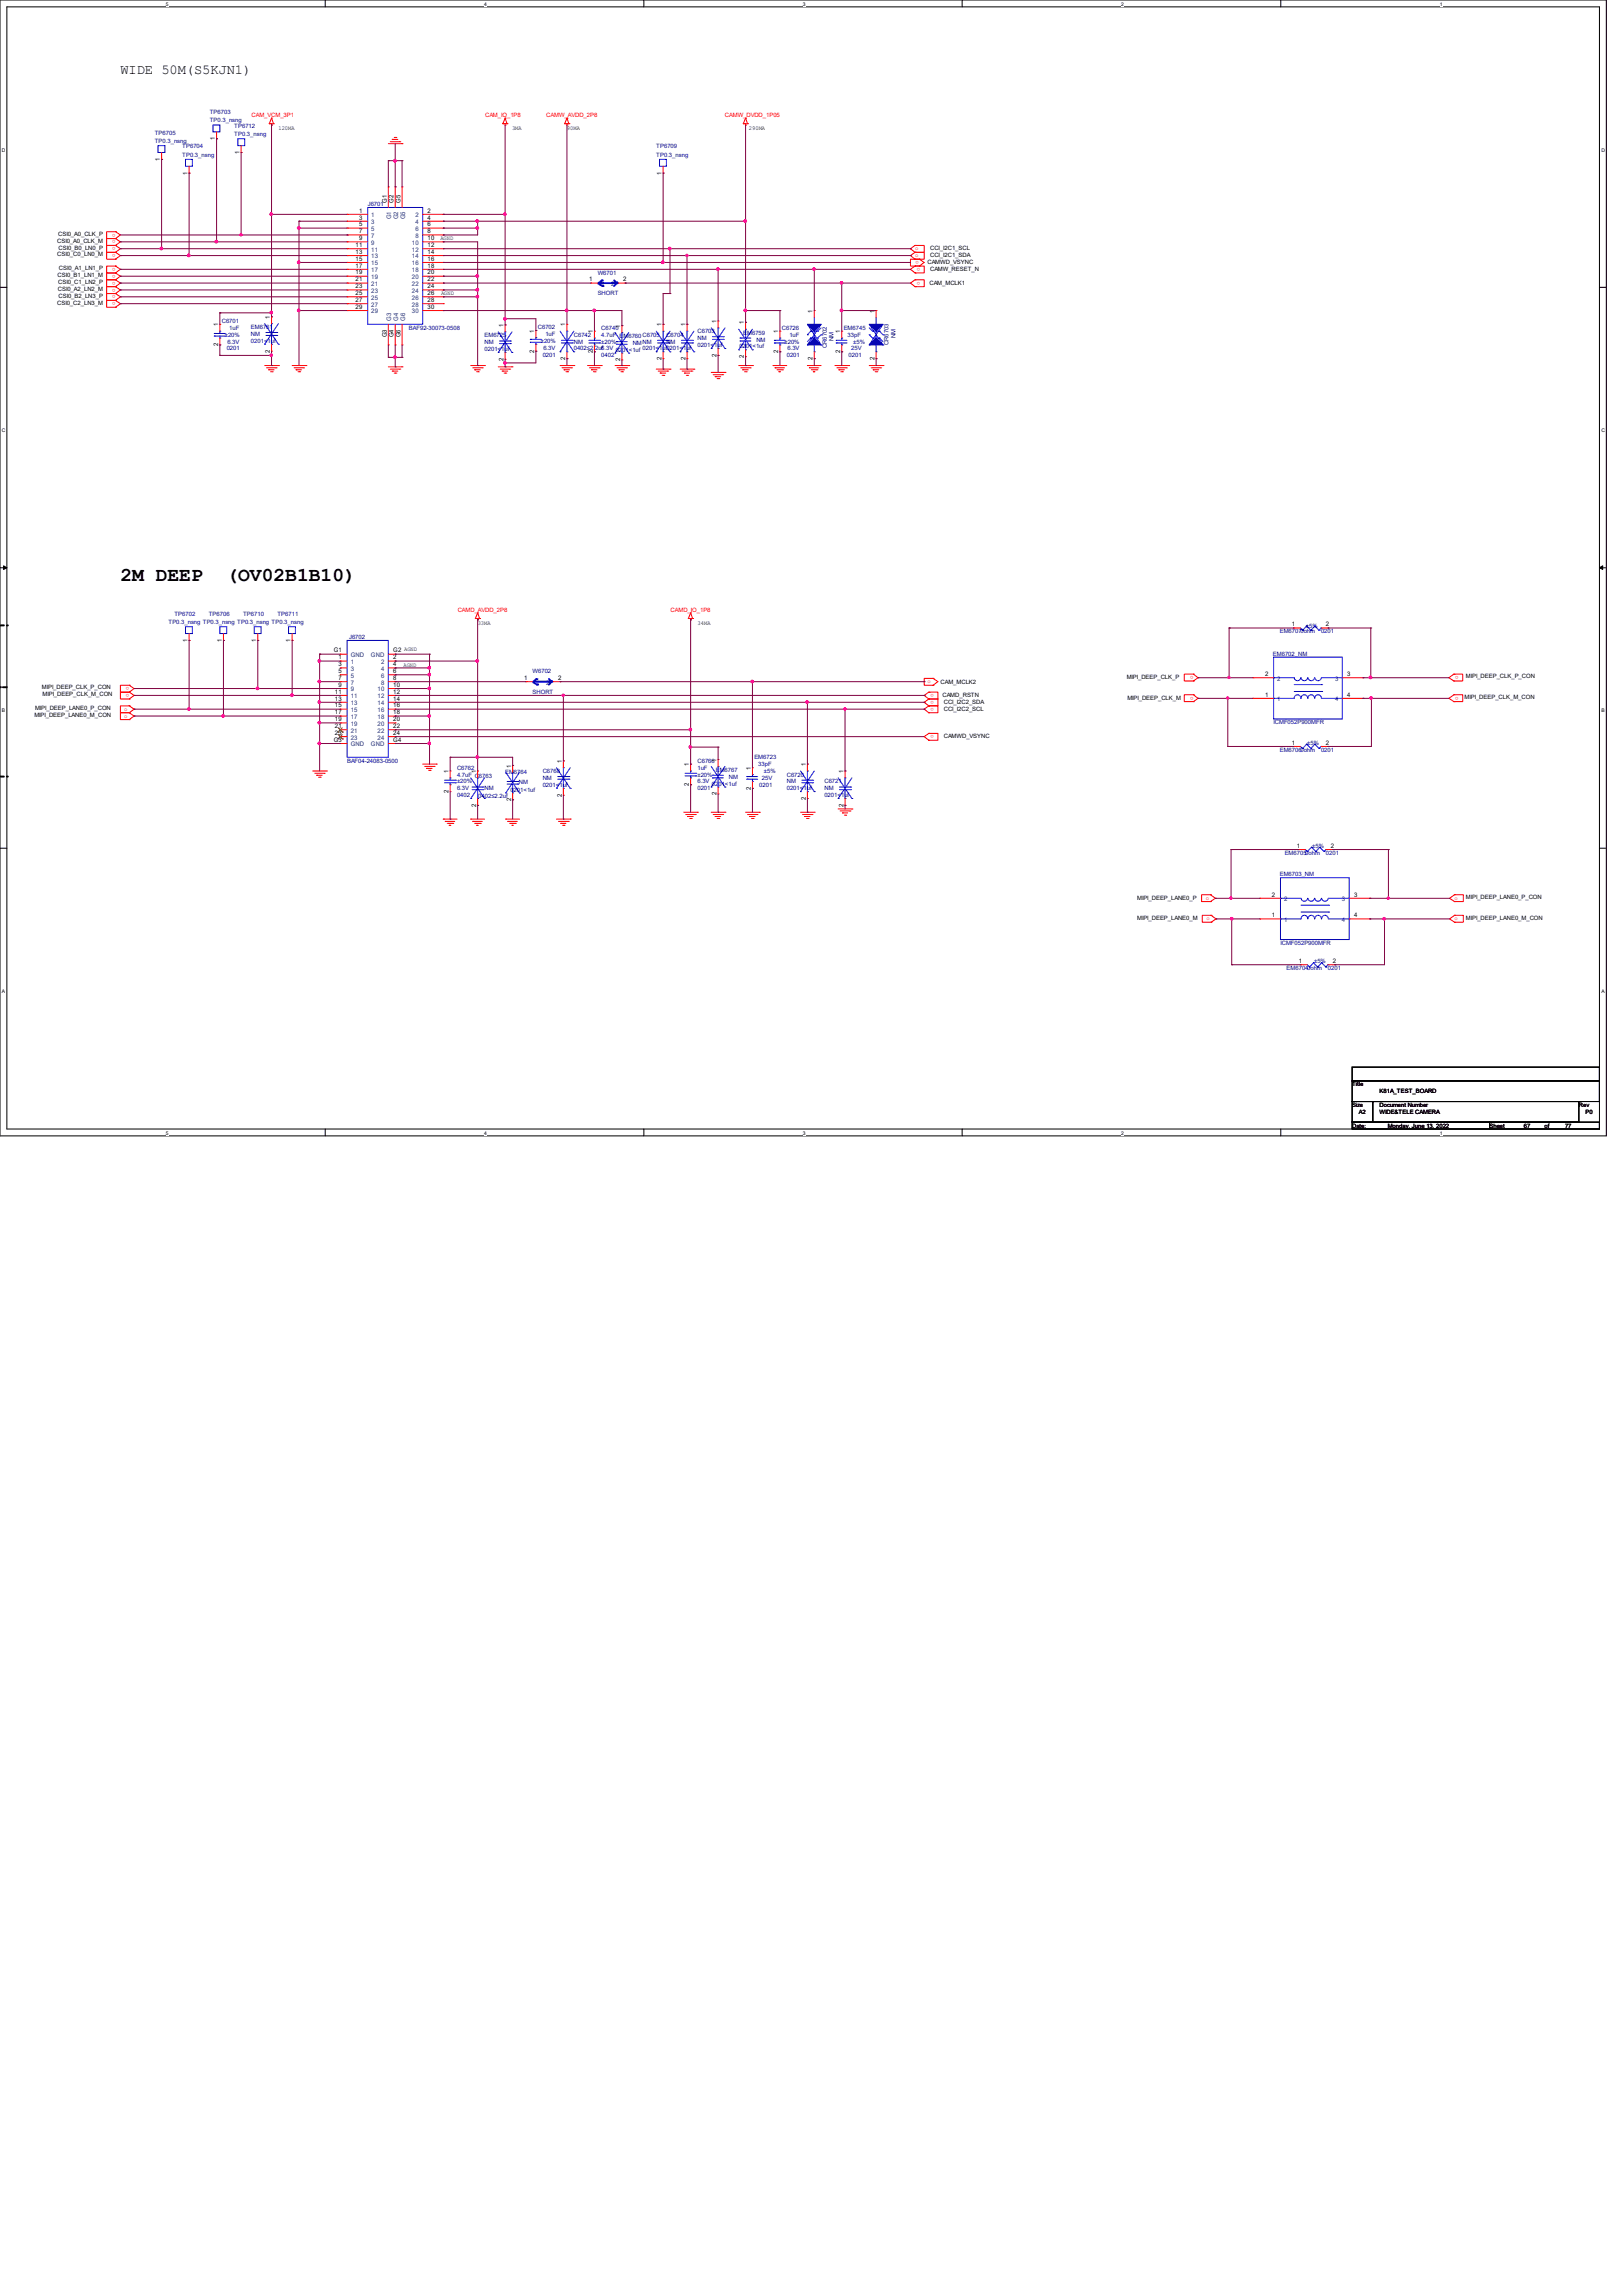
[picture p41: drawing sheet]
<svg xmlns="http://www.w3.org/2000/svg" width="210mm" height="297mm" viewBox="0 0 210 297" stroke-linecap="round" stroke-linejoin="round" font-family="sans-serif">
<defs><g id="words">
<g font-size="2.5">
<text x="15.6" y="75.1">2M DEEP</text>
<text x="29.3" y="75.1">(OV02B1B10)</text>
</g>
<text font-size="1.8" x="15.6" y="9.6">WIDE 50M(S5KJN1)</text>
<g font-size=".8" fill="#000080">
<text x="20" y="17.4">TP6705</text>
<text x="27.1" y="14.8">TP6703</text>
<text x="27.1" y="15.8">TP0.3_nsng</text>
<text x="30.3" y="16.5">TP6712</text>
<text x="30.3" y="17.6">TP0.3_nsng</text>
<text x="20" y="18.5">TP0.3_nsng</text>
<text x="23.6" y="19.2">TP6704</text>
<text x="23.6" y="20.3">TP0.3_nsng</text>
<text x="84.9" y="19.2">TP6709</text>
<text x="84.9" y="20.3">TP0.3_nsng</text>
<text x="47.6" y="26.7">J6701</text>
<text x="77.3" y="35.5">W6701</text>
<text x="28.7" y="41.8">C6701</text>
<text x="77.3" y="38.2">SHORT</text>
<text x="29.1" y="43.6">±20%</text>
<text x="29.3" y="45.3">0201</text>
<text x="29.4" y="44.4">6.3V</text>
<text x="29.7" y="42.7">1uF</text>
<text x="32.5" y="42.6">EM6761</text>
<text x="32.5" y="43.5">NM</text>
<text x="32.5" y="44.4">0201&lt;1uf</text>
<text x="52.9" y="42.7">BAF92-30073-0508</text>
<text x="62.7" y="43.6">EM6725</text>
<text x="62.7" y="44.5">NM</text>
<text x="62.7" y="45.4">0201&lt;1uf</text>
<text x="69.6" y="42.6">C6702</text>
<text x="70" y="44.4">±20%</text>
<text x="70.2" y="46.1">0201</text>
<text x="70.3" y="45.2">6.3V</text>
<text x="70.6" y="43.5">1uF</text>
<text x="74.3" y="43.6">C6742</text>
<text x="74.3" y="44.4">NM</text>
<text x="74.3" y="45.3">0402≤2.2uf6.3V 0201&lt;1uf 0201&lt;1uf0201&lt;1uf</text>
<text x="77.8" y="42.7">C6740</text>
<text x="77.8" y="43.6">4.7uF EM6760C6705</text>
<text x="77.8" y="46.2">0402</text>
<text x="77.8" y="44.4">±20%</text>
<text x="81.9" y="44.6">NMNM</text>
<text x="86.2" y="43.6">C6704</text>
<text x="86.2" y="44.4">NM</text>
<text x="90.3" y="43.1">C6703</text>
<text x="90.3" y="44">NM</text>
<text x="90.3" y="44.9">0201&lt;1uf</text>
<text x="95.7" y="45.1">0201&lt;1uf</text>
<text x="96.2" y="43.3">EM6759</text>
<text x="97.9" y="44.2">NM</text>
<text x="101.2" y="42.7">C6726</text>
<text x="101.5" y="44.4">±20%</text>
<text x="101.8" y="46.2">0201</text>
<text x="101.9" y="45.3">6.3V</text>
<text x="102.1" y="43.6">1uF</text>
<text x="107" y="45" transform="rotate(-90 107 45)">CR6702</text>
<text x="107.9" y="44.1" transform="rotate(-90 107.9 44.1)">NM</text>
<text x="109.2" y="42.7">EM6745</text>
<text x="109.7" y="43.6">33pF</text>
<text x="109.8" y="46.2">0201</text>
<text x="110.1" y="45.3">25V</text>
<text x="110.4" y="44.4">±5%</text>
<text x="115" y="44.6" transform="rotate(-90 115 44.6)">CR6703</text>
<text x="115.9" y="43.8" transform="rotate(-90 115.9 43.8)">NM</text>
<text x="21.8" y="80.7">TP0.3_nsng TP0.3_nsng TP0.3_nsng TP0.3_nsng</text>
<text x="22.6" y="79.7">TP6702</text>
<text x="27" y="79.7">TP6706</text>
<text x="31.5" y="79.7">TP6710</text>
<text x="35.9" y="79.7">TP6711</text>
<text x="45.2" y="82.7">J6702</text>
<text x="165.6" y="81.9">EM67070ohm</text>
<text x="169" y="81.2">±5%</text>
<text x="170.9" y="81.9">0201</text>
<text x="68.9" y="87.1">W6702</text>
<text x="68.9" y="89.8">SHORT</text>
<text x="164.7" y="84.8">EM6702_NM</text>
<text x="164.8" y="93.7">ICMF052P900MFR</text>
<text x="44.9" y="98.7">BAF04-24083-0500</text>
<text x="59.1" y="99.6">C6762</text>
<text x="59.1" y="100.4">4.7uF C6763</text>
<text x="59.1" y="101.3">±20%</text>
<text x="65.4" y="100.1">EM6764</text>
<text x="67.1" y="101.4">NM</text>
<text x="70.2" y="100">C6768</text>
<text x="70.2" y="100.9">NM</text>
<text x="70.2" y="101.8">0201&lt;1uf</text>
<text x="90.3" y="98.7">C6766</text>
<text x="90.3" y="99.6">1uF</text>
<text x="90.3" y="101.3">6.3V</text>
<text x="90.3" y="100.4">±20%</text>
<text x="92.1" y="101.6">0201&lt;1uf</text>
<text x="92.6" y="99.9">EM6767</text>
<text x="94.3" y="100.7">NM</text>
<text x="97.6" y="98.2">EM6723</text>
<text x="98.1" y="99.1">33pF</text>
<text x="98.3" y="101.8">0201</text>
<text x="98.6" y="100.9">25V</text>
<text x="98.8" y="100">±5%</text>
<text x="101.8" y="100.4">C6720</text>
<text x="101.8" y="101.3">NM</text>
<text x="106.7" y="101.3">C6721</text>
<text x="165.6" y="97.3">EM67060ohm</text>
<text x="169.2" y="96.4">±5%</text>
<text x="170.9" y="97.3">0201</text>
<text x="59.1" y="103.1">0402</text>
<text x="59.1" y="102.2">6.3V</text>
<text x="61.9" y="103.2">0402≤2.2uf</text>
<text x="62.7" y="102.2">NM</text>
<text x="66" y="102.4">0201&lt;1uf</text>
<text x="90.3" y="102.2">0201</text>
<text x="101.8" y="102.2">0201&lt;1uf</text>
<text x="106.7" y="102.2">NM</text>
<text x="106.7" y="103.1">0201&lt;1uf</text>
<text x="165.6" y="113.4">EM6703_NM</text>
<text x="166.2" y="110.6">EM67050ohm</text>
<text x="169.8" y="109.7">±5%</text>
<text x="171.6" y="110.6">0201</text>
<text x="165.7" y="122.3">ICMF052P900MFR</text>
<text x="166.5" y="125.5">EM67040ohm</text>
<text x="170" y="124.6">±5%</text>
<text x="171.8" y="125.5">0201</text>
</g>
<g font-size=".8" fill="#f00">
<text x="32.6" y="15.1">CAM_VCM_3P1</text>
<text x="62.8" y="15.1">CAM_IO_1P8</text>
<text x="70.7" y="15.1">CAMW_AVDD_2P8</text>
<text x="93.8" y="15.1">CAMW_DVDD_1P05</text>
<text x="14.9" y="31.1" transform="rotate(-180 14.9 31.1)">o</text>
<text x="14.9" y="32" transform="rotate(-180 14.9 32)">o</text>
<text x="14.9" y="32.9" transform="rotate(-180 14.9 32.9)">o</text>
<text x="14.9" y="34.7" transform="rotate(-180 14.9 34.7)">o</text>
<text x="14.9" y="35.5" transform="rotate(-180 14.9 35.5)">o</text>
<text x="14.9" y="30.2" transform="rotate(-180 14.9 30.2)">o</text>
<text x="118.4" y="32.4">o</text>
<text x="118.4" y="33.3">o</text>
<text x="118.9" y="33.8" transform="rotate(-180 118.9 33.8)">o</text>
<text x="119.1" y="34.7" transform="rotate(-180 119.1 34.7)">o</text>
<text x="14.9" y="36.4" transform="rotate(-180 14.9 36.4)">o</text>
<text x="14.9" y="37.3" transform="rotate(-180 14.9 37.3)">o</text>
<text x="14.9" y="38.2" transform="rotate(-180 14.9 38.2)">o</text>
<text x="14.9" y="39.1" transform="rotate(-180 14.9 39.1)">o</text>
<text x="119.1" y="36.4" transform="rotate(-180 119.1 36.4)">o</text>
<text x="59.2" y="79.1">CAMD_AVDD_2P8</text>
<text x="86.8" y="79.1">CAMD_IO_1P8</text>
<text x="16.7" y="88.9" transform="rotate(-180 16.7 88.9)">o</text>
<text x="16.7" y="89.8" transform="rotate(-180 16.7 89.8)">o</text>
<text x="120" y="88.4">o</text>
<text x="120.8" y="89.8" transform="rotate(-180 120.8 89.8)">o</text>
<text x="154.4" y="87.5" transform="rotate(-180 154.4 87.5)">o</text>
<text x="188.7" y="87.5" transform="rotate(-180 188.7 87.5)">o</text>
<text x="16.1" y="91.9">o</text>
<text x="16.1" y="92.8">o</text>
<text x="120.8" y="90.7" transform="rotate(-180 120.8 90.7)">o</text>
<text x="120.8" y="91.6" transform="rotate(-180 120.8 91.6)">o</text>
<text x="120.8" y="95.1" transform="rotate(-180 120.8 95.1)">o</text>
<text x="154.4" y="90.1" transform="rotate(-180 154.4 90.1)">o</text>
<text x="188.7" y="90.1" transform="rotate(-180 188.7 90.1)">o</text>
<text x="156.1" y="116.4">o</text>
<text x="156.1" y="119">o</text>
<text x="188.2" y="116.4">o</text>
<text x="188.2" y="119">o</text>
</g>
<g font-size=".8">
<text x="36" y="16.8">120MA</text>
<text x="66.3" y="16.8">3MA</text>
<text x="73.4" y="16.8">90MA</text>
<text x="96.9" y="16.8">290MA</text>
<text x="20.7" y="20.8" transform="rotate(-90 20.7 20.8)">1</text>
<text x="24.3" y="22.6" transform="rotate(-90 24.3 22.6)">1</text>
<text x="27.8" y="18.1" transform="rotate(-90 27.8 18.1)">1</text>
<text x="31" y="19.9" transform="rotate(-90 31 19.9)">1</text>
<text x="85.6" y="22.6" transform="rotate(-90 85.6 22.6)">1</text>
<text x="46.5" y="27.5">1</text>
<text x="46.5" y="28.4">3</text>
<text x="46.5" y="29.3">5</text>
<text x="50" y="26.2" transform="rotate(-90 50 26.2)">G1</text>
<text x="50.9" y="26.2" transform="rotate(-90 50.9 26.2)">G2</text>
<text x="51.8" y="26.2" transform="rotate(-90 51.8 26.2)">G5</text>
<text x="55.3" y="27.5">2</text>
<text x="55.3" y="28.4">4</text>
<text x="55.3" y="29.3">6</text>
<text x="7.4" y="31.4">CSI0_A0_CLK_M</text>
<text x="7.4" y="33.2">CSI0_C0_LN0_M</text>
<text x="7.5" y="35.8">CSI0_B1_LN1_M</text>
<text x="7.5" y="30.5">CSI0_A0_CLK_P</text>
<text x="7.6" y="32.3">CSI0_B0_LN0_P</text>
<text x="7.6" y="35">CSI0_A1_LN1_P</text>
<text x="46" y="32">11</text>
<text x="46" y="32.8">13</text>
<text x="46" y="33.7">15</text>
<text x="46" y="34.6">17</text>
<text x="46" y="35.5">19</text>
<text x="46.5" y="30.2">7</text>
<text x="46.5" y="31.1">9</text>
<text x="55.3" y="30.2">8</text>
<text x="55.3" y="31.1">10</text>
<text x="55.3" y="32">12</text>
<text x="55.3" y="32.8">14</text>
<text x="55.3" y="33.7">16</text>
<text x="55.3" y="34.6">18</text>
<text x="55.3" y="35.5">20</text>
<text x="57" y="31">AGND</text>
<text x="120" y="34.2">CAMWD_VSYNC</text>
<text x="120.4" y="32.4">CCI_I2C1_SCL</text>
<text x="120.4" y="33.3">CCI_I2C1_SDA</text>
<text x="120.4" y="35">CAMW_RESET_N</text>
<text x="7.4" y="39.4">CSI0_C2_LN3_M</text>
<text x="7.5" y="37.6">CSI0_A2_LN2_M</text>
<text x="7.5" y="36.7">CSI0_C1_LN2_P</text>
<text x="7.6" y="38.5">CSI0_B2_LN3_P</text>
<text x="34.9" y="41.3" transform="rotate(-90 34.9 41.3)">1</text>
<text x="46" y="36.4">21</text>
<text x="46" y="37.3">23</text>
<text x="46" y="38.2">25</text>
<text x="46" y="39.1">27</text>
<text x="46" y="40">29</text>
<text x="55.3" y="36.4">22</text>
<text x="55.3" y="37.3">24</text>
<text x="55.3" y="38.2">26</text>
<text x="55.3" y="39.1">28</text>
<text x="55.3" y="40">30</text>
<text x="57.1" y="38.2">AGND</text>
<text x="76.2" y="36.4">1</text>
<text x="80.6" y="36.4">2</text>
<text x="92.7" y="41.8" transform="rotate(-90 92.7 41.8)">1</text>
<text x="96.3" y="42" transform="rotate(-90 96.3 42)">1</text>
<text x="105.2" y="40.4" transform="rotate(-90 105.2 40.4)">1</text>
<text x="113.2" y="40.4" transform="rotate(-90 113.2 40.4)">1</text>
<text x="120.3" y="36.8">CAM_MCLK1</text>
<text x="28.2" y="44.8" transform="rotate(-90 28.2 44.8)">2</text>
<text x="28.2" y="42.2" transform="rotate(-90 28.2 42.2)">1</text>
<text x="34.9" y="45.6" transform="rotate(-90 34.9 45.6)">2</text>
<text x="50" y="43.6" transform="rotate(-90 50 43.6)">G3</text>
<text x="50.9" y="43.6" transform="rotate(-90 50.9 43.6)">G4</text>
<text x="51.8" y="43.6" transform="rotate(-90 51.8 43.6)">G6</text>
<text x="65.2" y="46.7" transform="rotate(-90 65.2 46.7)">2</text>
<text x="65.2" y="42.3" transform="rotate(-90 65.2 42.3)">1</text>
<text x="69.1" y="45.6" transform="rotate(-90 69.1 45.6)">2</text>
<text x="69.1" y="43" transform="rotate(-90 69.1 43)">1</text>
<text x="73.2" y="46.6" transform="rotate(-90 73.2 46.6)">2</text>
<text x="73.2" y="42.2" transform="rotate(-90 73.2 42.2)">1</text>
<text x="76.7" y="45.7" transform="rotate(-90 76.7 45.7)">2</text>
<text x="76.7" y="43.1" transform="rotate(-90 76.7 43.1)">1</text>
<text x="80.3" y="46.8" transform="rotate(-90 80.3 46.8)">2</text>
<text x="80.3" y="42.4" transform="rotate(-90 80.3 42.4)">1</text>
<text x="85.6" y="46.6" transform="rotate(-90 85.6 46.6)">2</text>
<text x="85.6" y="42.2" transform="rotate(-90 85.6 42.2)">1</text>
<text x="88.7" y="46.6" transform="rotate(-90 88.7 46.6)">2</text>
<text x="88.7" y="42.2" transform="rotate(-90 88.7 42.2)">1</text>
<text x="92.7" y="46.2" transform="rotate(-90 92.7 46.2)">2</text>
<text x="96.3" y="46.3" transform="rotate(-90 96.3 46.3)">2</text>
<text x="100.7" y="45.7" transform="rotate(-90 100.7 45.7)">2</text>
<text x="100.7" y="43.1" transform="rotate(-90 100.7 43.1)">1</text>
<text x="105.2" y="46.6" transform="rotate(-90 105.2 46.6)">2</text>
<text x="108.7" y="45.7" transform="rotate(-90 108.7 45.7)">2</text>
<text x="108.7" y="43.1" transform="rotate(-90 108.7 43.1)">1</text>
<text x="113.2" y="46.6" transform="rotate(-90 113.2 46.6)">2</text>
<text x="24.3" y="83" transform="rotate(-90 24.3 83)">1</text>
<text x="28.7" y="83" transform="rotate(-90 28.7 83)">1</text>
<text x="33.1" y="83" transform="rotate(-90 33.1 83)">1</text>
<text x="37.6" y="83" transform="rotate(-90 37.6 83)">1</text>
<text x="61.8" y="80.8">33MA</text>
<text x="90.3" y="80.8">34MA</text>
<text x="167.2" y="81">1</text>
<text x="171.6" y="81">2</text>
<text x="5.4" y="89.2">MIPI_DEEP_CLK_P_CON</text>
<text x="43.2" y="84.4">G1</text>
<text x="43.3" y="89.7">11</text>
<text x="43.8" y="85.3">1</text>
<text x="43.8" y="86.2">3</text>
<text x="43.8" y="87.1">5</text>
<text x="43.8" y="88">7</text>
<text x="43.8" y="88.8">9</text>
<text x="50.9" y="85.3">2</text>
<text x="50.9" y="86.2">4</text>
<text x="50.9" y="87.1">6</text>
<text x="50.9" y="88">8</text>
<text x="50.9" y="88.8">10</text>
<text x="50.9" y="89.7">12</text>
<text x="50.9" y="84.4">G2 AGND</text>
<text x="52.2" y="86.2">AGND</text>
<text x="67.8" y="88">1</text>
<text x="72.2" y="88">2</text>
<text x="121.7" y="88.5">CAM_MCLK2</text>
<text x="145.8" y="87.8">MIPI_DEEP_CLK_P</text>
<text x="163.7" y="87.4">2</text>
<text x="174.3" y="87.4">3</text>
<text x="189.7" y="87.7">MIPI_DEEP_CLK_P_CON</text>
<text x="4.4" y="92.7">MIPI_DEEP_LANE0_M_CON</text>
<text x="4.5" y="91.9">MIPI_DEEP_LANE0_P_CON</text>
<text x="5.5" y="90.1">MIPI_DEEP_CLK_M_CON</text>
<text x="43.2" y="96">G3</text>
<text x="43.3" y="90.6">13</text>
<text x="43.3" y="91.5">15</text>
<text x="43.3" y="92.4">17</text>
<text x="43.3" y="93.3">19</text>
<text x="43.3" y="94.2">21</text>
<text x="43.3" y="95.1">23</text>
<text x="50.9" y="90.6">14</text>
<text x="50.9" y="91.5">16</text>
<text x="50.9" y="92.4">18</text>
<text x="50.9" y="93.3">20</text>
<text x="50.9" y="94.2">22</text>
<text x="50.9" y="95.1">24</text>
<text x="50.9" y="96">G4</text>
<text x="122" y="90.2">CAMD_RSTN</text>
<text x="122.1" y="91.1">CCI_I2C2_SDA</text>
<text x="122.1" y="91.9">CCI_I2C2_SCL</text>
<text x="122.1" y="95.5">CAMWD_VSYNC</text>
<text x="145.9" y="90.5">MIPI_DEEP_CLK_M</text>
<text x="163.7" y="90.1">1</text>
<text x="174.3" y="90.1">4</text>
<text x="189.5" y="90.4">MIPI_DEEP_CLK_M_CON</text>
<text x="58" y="100" transform="rotate(-90 58 100)">1</text>
<text x="61.6" y="100" transform="rotate(-90 61.6 100)">1</text>
<text x="66.1" y="99.3" transform="rotate(-90 66.1 99.3)">1</text>
<text x="72.7" y="98.7" transform="rotate(-90 72.7 98.7)">1</text>
<text x="89.2" y="101.7" transform="rotate(-90 89.2 101.7)">2</text>
<text x="89.2" y="99.1" transform="rotate(-90 89.2 99.1)">1</text>
<text x="92.7" y="98.5" transform="rotate(-90 92.7 98.5)">1</text>
<text x="97.2" y="99.6" transform="rotate(-90 97.2 99.6)">1</text>
<text x="104.3" y="99.1" transform="rotate(-90 104.3 99.1)">1</text>
<text x="109.1" y="100" transform="rotate(-90 109.1 100)">1</text>
<text x="167.2" y="96.3">1</text>
<text x="171.6" y="96.3">2</text>
<text x="58" y="102.6" transform="rotate(-90 58 102.6)">2</text>
<text x="61.6" y="104.4" transform="rotate(-90 61.6 104.4)">2</text>
<text x="66.1" y="103.7" transform="rotate(-90 66.1 103.7)">2</text>
<text x="72.7" y="103.1" transform="rotate(-90 72.7 103.1)">2</text>
<text x="92.7" y="102.9" transform="rotate(-90 92.7 102.9)">2</text>
<text x="97.2" y="102.2" transform="rotate(-90 97.2 102.2)">2</text>
<text x="104.3" y="103.5" transform="rotate(-90 104.3 103.5)">2</text>
<text x="109.1" y="104.4" transform="rotate(-90 109.1 104.4)">2</text>
<text x="167.8" y="109.7">1</text>
<text x="172.2" y="109.7">2</text>
<text x="147.1" y="116.4">MIPI_DEEP_LANE0_P</text>
<text x="147.1" y="119">MIPI_DEEP_LANE0_M</text>
<text x="164.6" y="118.6">1</text>
<text x="164.6" y="116">2</text>
<text x="175.2" y="116">3</text>
<text x="175.2" y="118.6">4</text>
<text x="189.7" y="116.3">MIPI_DEEP_LANE0_P_CON</text>
<text x="189.7" y="118.9">MIPI_DEEP_LANE0_M_CON</text>
<text x="168.1" y="124.6">1</text>
<text x="172.5" y="124.6">2</text>
<text x="175" y="140.5">Title</text>
<text x="175" y="143.2">Size</text>
<text x="178.5" y="143.2">Document Number</text>
<text x="178.5" y="141.4">K81A_TEST_BOARD</text>
<text x="204.3" y="143.2">Rev</text>
<text x="175" y="145.9">Date:</text>
<text x="175.8" y="144.1">A2</text>
<text x="178.5" y="144.1">WIDE&amp;TELE CAMERA</text>
<text x="179.6" y="145.9">Monday, June 13, 2022</text>
<text x="192.7" y="145.9">Sheet</text>
<text x="197.2" y="145.9">67</text>
<text x="199.9" y="145.9">of</text>
<text x="202.5" y="145.9">77</text>
<text x="205.2" y="144.1">P0</text>
</g>
<g font-size=".8" fill="#004080">
<text x="48" y="28.1">1</text>
<text x="48" y="29">3</text>
<text x="48" y="29.9">5</text>
<text x="50.6" y="28.3" transform="rotate(-90 50.6 28.3)">G1</text>
<text x="51.5" y="28.3" transform="rotate(-90 51.5 28.3)">G2</text>
<text x="52.4" y="28.3" transform="rotate(-90 52.4 28.3)">G5</text>
<text x="53.8" y="28.1">2</text>
<text x="53.8" y="29">4</text>
<text x="53.8" y="29.9">6</text>
<text x="48" y="30.8">7</text>
<text x="48" y="31.7">9</text>
<text x="48" y="32.5">11</text>
<text x="48" y="33.4">13</text>
<text x="48" y="34.3">15</text>
<text x="48" y="35.2">17</text>
<text x="53.3" y="31.7">10</text>
<text x="53.3" y="32.5">12</text>
<text x="53.3" y="33.4">14</text>
<text x="53.3" y="34.3">16</text>
<text x="53.3" y="35.2">18</text>
<text x="53.8" y="30.8">8</text>
<text x="48" y="36.1">19</text>
<text x="48" y="37">21</text>
<text x="48" y="37.9">23</text>
<text x="48" y="38.8">25</text>
<text x="48" y="39.7">27</text>
<text x="48" y="40.5">29</text>
<text x="50.6" y="41.5" transform="rotate(-90 50.6 41.5)">G3</text>
<text x="51.5" y="41.5" transform="rotate(-90 51.5 41.5)">G4</text>
<text x="52.4" y="41.5" transform="rotate(-90 52.4 41.5)">G6</text>
<text x="53.3" y="36.1">20</text>
<text x="53.3" y="37">22</text>
<text x="53.3" y="37.9">24</text>
<text x="53.3" y="38.8">26</text>
<text x="53.3" y="39.7">28</text>
<text x="53.3" y="40.5">30</text>
<text x="77.8" y="37">1</text>
<text x="79.1" y="37">2</text>
<text x="45.4" y="85.9">1</text>
<text x="45.4" y="86.8">3</text>
<text x="45.4" y="87.7">5</text>
<text x="45.4" y="88.6">7</text>
<text x="45.4" y="89.4">9</text>
<text x="45.4" y="85">GND</text>
<text x="48" y="85">GND</text>
<text x="48.9" y="89.4">10</text>
<text x="49.3" y="85.9">2</text>
<text x="49.3" y="86.8">4</text>
<text x="49.3" y="87.7">6</text>
<text x="49.3" y="88.6">8</text>
<text x="69.4" y="88.6">1</text>
<text x="70.7" y="88.6">2</text>
<text x="165.3" y="88">2</text>
<text x="172.8" y="88">3</text>
<text x="45.4" y="90.3">11</text>
<text x="45.4" y="91.2">13</text>
<text x="45.4" y="92.1">15</text>
<text x="45.4" y="93">17</text>
<text x="45.4" y="93.9">19</text>
<text x="45.4" y="94.8">21</text>
<text x="45.4" y="95.7">23</text>
<text x="48.9" y="90.3">12</text>
<text x="48.9" y="91.2">14</text>
<text x="48.9" y="92.1">16</text>
<text x="48.9" y="93">18</text>
<text x="48.9" y="93.9">20</text>
<text x="48.9" y="94.8">22</text>
<text x="48.9" y="95.7">24</text>
<text x="165.3" y="90.7">1</text>
<text x="172.8" y="90.7">4</text>
<text x="45.4" y="96.6">GND</text>
<text x="48" y="96.6">GND</text>
<text x="166.2" y="119.2">1</text>
<text x="166.2" y="116.6">2</text>
<text x="173.6" y="116.6">3</text>
<text x="173.6" y="119.2">4</text>
</g>
<g font-size=".6">
<text x="21.5" y=".7">5</text>
<text x="62.7" y=".7">4</text>
<text x="103.9" y=".7">3</text>
<text x="145.1" y=".7">2</text>
<text x="186.3" y=".7">1</text>
<text x=".3" y="19.6">D</text>
<text x="207.2" y="19.6">D</text>
<text x=".3" y="55.9">C</text>
<text x="207.2" y="55.9">C</text>
<text x=".3" y="92.2">B</text>
<text x="207.2" y="92.2">B</text>
<text x=".3" y="128.4">A</text>
<text x="207.2" y="128.4">A</text>
<text x="21.5" y="146.8">5</text>
<text x="62.7" y="146.8">4</text>
<text x="103.9" y="146.8">3</text>
<text x="145.1" y="146.8">2</text>
<text x="186.3" y="146.8">1</text>
</g>
</g></defs>
<path d="M0 0h207.9v146.9h-207.9zM.9 .9h206.1v145.1h-206.1z" fill="none" stroke="#000" stroke-width=".13"/>
<g fill="#fff">
<path d="M21.5 .1h.3v.7h-.3z"/>
<path d="M21.5 146.2h.3v.7h-.3z"/>
</g>
<path d="M42.1 0v.9M42.1 146v.9" fill="none" stroke="#000" stroke-width=".13"/>
<g fill="#fff">
<path d="M62.7 .1h.3v.7h-.3z"/>
<path d="M62.7 146.2h.3v.7h-.3z"/>
</g>
<path d="M83.3 0v.9M83.3 146v.9" fill="none" stroke="#000" stroke-width=".13"/>
<g fill="#fff">
<path d="M103.9 .1h.3v.7h-.3z"/>
<path d="M103.9 146.2h.3v.7h-.3z"/>
</g>
<path d="M124.5 0v.9M124.5 146v.9" fill="none" stroke="#000" stroke-width=".13"/>
<g fill="#fff">
<path d="M145.1 .1h.3v.7h-.3z"/>
<path d="M145.1 146.2h.3v.7h-.3z"/>
</g>
<path d="M165.7 0v.9M165.7 146v.9" fill="none" stroke="#000" stroke-width=".13"/>
<g fill="#fff">
<path d="M186.3 .1h.3v.7h-.3z"/>
<path d="M186.3 146.2h.3v.7h-.3z"/>
<path d="M.3 19h.4v.7h-.4z"/>
<path d="M207.2 19h.5v.7h-.5z"/>
<path d="M.3 55.3h.4v.7h-.4z"/>
<path d="M207.2 55.3h.5v.7h-.5z"/>
</g>
<path d="M0 37.2h.9M207 37.2h.9" fill="none" stroke="#000" stroke-width=".13"/>
<g fill="#fff">
<path d="M.3 91.6h.4v.7h-.4z"/>
<path d="M207.2 91.6h.4v.7h-.4z"/>
</g>
<path d="M0 73.4h.9M207 73.4h.9" fill="none" stroke="#000" stroke-width=".13"/>
<path d="M.5 73.2l.4 .2-.4 .3zM207 73.4l.4-.2v.5z" fill="#000" stroke="#000" stroke-width=".13"/>
<g fill="#fff">
<path d="M.3 127.8h.3v.8h-.3z"/>
<path d="M207.2 127.8h.4v.8h-.4z"/>
</g>
<path d="M0 109.7h.9M207 109.7h.9M175 138h32v1.8h-32zM175 139.8h32v2.7h-32zM175 142.5h2.6v2.7h-2.6zM175 145.2h17.7v.9h-17.7zM177.6 142.5h26.7v2.7h-26.7zM192.7 145.2h14.3v.9h-14.3z" fill="none" stroke="#000" stroke-width=".13"/>
<path d="M0 80.9h.9M0 88.9h.1M.9 80.9h.1M.9 88.9h-.9M0 100.5h.9M.9 100.5h.1" fill="none" stroke="#000" stroke-width=".25" stroke-dasharray=".5 .5"/>
<g fill="none" stroke="#f00" stroke-width=".13">
<path d="M20.9 19.7v.9M28 17.9h.1M28 17.1v.8M31.2 19.7h.1M31.2 18.8v.9M34.8 16h.1M34.8 16h.6M35.1 16.2h.1M35.1 15.3h.1M35.1 16v.2M35.1 15.3l.3 .7M35.1 15.3l-.3 .7"/>
<path d="M35.4 16h.1M50.2 18.6h1.8M50.5 18.3h1.2M50.8 18h.1M50.8 18h.7M51 17.8h.2M51.2 17.8h.1M51.7 18.3h.1M52 18.6h.1M65.1 16h.1M65.1 16h.5M65.4 16.2h.1"/>
<path d="M65.4 15.3h.1M65.4 16v.2M65.4 15.3l.2 .7M65.4 15.3l-.3 .7M65.6 16h.1M73.1 16h.1M73.1 16h.5M73.4 16.2h.1M73.4 15.3h.1M73.4 16v.2M73.4 15.3l-.3 .7M73.4 15.3l.2 .7"/>
<path d="M73.6 16h.1M96.2 16h.1M96.2 16h.5M96.5 16.2h.1M96.5 15.3h.1M96.5 16v.2M96.5 15.3l-.3 .7M96.5 15.3l.2 .7M96.7 16h.1M14.9 31.7h.1M14.9 30.9h.1M14.9 30.9h-1.1v.8h1.1"/>
<path d="M14.9 32.6h.1M14.9 31.7h-1.1v.9h1.1M14.9 33.5h.1M14.9 32.6h-1.1v.9h1.1M14.9 35.3h.1M14.9 34.4h.1M14.9 34.4h-1.1v.9h1.1M14.9 36.2h.1M14.9 35.3h-1.1v.9h1.1M14.9 37.1h.1M14.9 36.2h-1.1v.9h1.1M14.9 38h.1"/>
<path d="M14.9 37.1h-1.1v.9h1.1M14.9 38.9h.1M14.9 38h-1.1v.9h1.1M14.9 39.8h.1M14.9 38.9h-1.1v.9h1.1M14.9 30h.1M14.9 30h-1.1v.9h1.1M14.9 30.9l.7 .4-.7 .4M14.9 31.7l.7 .5-.7 .4M14.9 32.6l.7 .5-.7 .4M14.9 34.4l.7 .4-.7 .5M14.9 35.3l.7 .4-.7 .5"/>
<path d="M14.9 36.2l.7 .4-.7 .5M14.9 37.1l.7 .4-.7 .5M14.9 38l.7 .4-.7 .5M14.9 38.9l.7 .4-.7 .5M14.9 30l.7 .4-.7 .5M20.9 20.6h.1M24.5 22.4h.1M24.5 21.5v.9M44.9 27.7h.1M44.9 28.6h.1M44.9 29.5h.1M44.9 30.4h.1"/>
<path d="M44.9 31.3h.1M44.9 32.2h.1M44.9 33.1h.1M44.9 34h.1M44.9 34.8h.1M44.9 35.7h.1M44.9 36.6h.1M44.9 37.5h.1M44.9 38.4h.1M44.9 39.3h.1M44.9 27.7h2.7M44.9 28.6h2.7"/>
<path d="M44.9 29.5h2.7M44.9 30.4h2.7M44.9 31.3h2.7M44.9 32.2h2.7M44.9 33.1h2.7M44.9 34h2.7M44.9 34.8h2.7M44.9 35.7h2.7M44.9 36.6h2.7M44.9 37.5h2.7M44.9 38.4h2.7M44.9 39.3h2.7"/>
<path d="M50.2 24.2h.1M50.2 24.2v2.6M51.1 24.2h.1M51.1 24.2v2.6M52 24.2h.1M52 24.2v2.6M54.7 27.7h2.7M54.7 28.6h2.7M54.7 29.5h2.7M54.7 30.4h2.7M54.7 31.3h2.7M54.7 32.2h2.7"/>
<path d="M54.7 33.1h2.7M54.7 34h2.7M54.7 34.8h2.7M54.7 35.7h2.7M54.7 36.6h2.7M54.7 37.5h2.7M54.7 38.4h2.7M54.7 39.3h2.7M57.4 27.7h.1M57.4 28.6h.1M57.4 29.5h.1M57.4 30.4h.1"/>
<path d="M57.4 31.3h.1M57.4 32.2h.1M57.4 33.1h.1M57.4 34h.1M57.4 34.8h.1M57.4 35.7h.1M57.4 36.6h.1M57.4 37.5h.1M57.4 38.4h.1M57.4 39.3h.1M76.5 36.6h.1M76.5 36.6h.8"/>
<path d="M80 36.6h.9M80.9 36.6h.1M85.8 22.4h.1M85.8 21.5v.9M118.4 31.7h.1M118.4 32.6h.1M118.4 31.7h1.2v.9h-1.2M118.4 33.5h.1M118.4 32.6h1.2v.9h-1.2M118.4 35.3h.1M118.4 34.4h.1M118.4 34.4h1.2v.9h-1.2"/>
<path d="M118.4 37.1h.1M118.4 36.2h.1M118.4 36.2h1.2v.9h-1.2M118.4 31.7l-.6 .5 .6 .4M118.4 32.6l-.6 .5 .6 .4M118.4 34.4l-.6 .4 .6 .5M118.4 36.2l-.6 .4 .6 .5M119 34.4h.1M119 33.5h.1M119 33.5h-1.2v.9h1.2M119 33.5l.6 .5-.6 .4M28.4 42h.1"/>
<path d="M28.4 44.6h.1M28.4 42v.8M28.4 43.7v.9M34.2 47.3h1.8M34.5 47.6h1.2M34.8 47.8h.1M34.8 47.8h.7M35 48.1h.2M35.1 41h.1M35.1 45.4h.1M35.1 41v.9M35.1 44.5v.9"/>
<path d="M35.2 48.1h.1M35.7 47.6h.1M36 47.3h.1M37.8 47.3h1.8M38.1 47.6h1.2M38.3 47.8h.1M38.3 47.8h.7M38.6 48.1h.2M38.8 48.1h.1M39.3 47.6h.1M39.6 47.3h.1M44.9 40.2h.1"/>
<path d="M44.9 40.2h2.7M50.2 44.6h.1M50.2 47.5h1.8M50.2 42v2.6M50.5 47.8h1.2M50.8 48h.1M50.8 48h.7M51 48.3h.2M51.1 44.6h.1M51.1 42v2.6M51.2 48.3h.1M51.7 47.8h.1"/>
<path d="M52 47.5h.1M52 44.6h.1M52 42v2.6M54.7 40.2h2.7M57.4 40.2h.1M60.9 47.3h1.8M61.2 47.6h1.2M61.4 47.8h.1M61.4 47.8h.7M61.7 48.1h.2M61.9 48.1h.1M62.4 47.6h.1"/>
<path d="M62.7 47.3h.1M64.5 47.5h1.8M64.7 47.8h1.3M65 48h.1M65 48h.7M65.2 48.3h.2M65.4 42h.1M65.4 46.5h.1M65.4 42v.9M65.4 45.6v.9M65.4 48.3h.1M66 47.8h.1"/>
<path d="M66.3 47.5h.1M69.3 42.8h.1M69.3 45.4h.1M69.3 42.8v.8M69.3 44.5v.9M72.5 47.3h1.8M72.7 47.6h1.3M73 47.8h.1M73 47.8h.7M73.2 48.1h.2M73.4 42h.1M73.4 46.4h.1"/>
<path d="M73.4 42v.8M73.4 45.5v.9M73.4 48.1h.1M74 47.6h.1M74.3 47.3h.1M76 47.3h1.8M76.3 47.6h1.2M76.5 47.8h.1M76.5 47.8h.8M76.8 48.1h.2M76.9 42.8h.1M76.9 45.5h.1"/>
<path d="M76.9 42.8v.9M76.9 44.6v.9M77 48.1h.1M77.5 47.6h.1M77.8 47.3h.1M79.6 47.3h1.8M79.8 47.6h1.3M80.1 47.8h.1M80.1 47.8h.7M80.3 48.1h.3M80.5 42.1h.1M80.5 46.6h.1"/>
<path d="M80.5 42.1v.9M80.5 45.7v.9M80.6 48.1h.1M81.1 47.6h.1M81.4 47.3h.1M84.9 47.8h1.8M85.2 48h1.2M85.4 48.3h.1M85.4 48.3h.7M85.7 48.6h.2M85.8 42h.1M85.8 46.4h.1"/>
<path d="M85.8 42v.8M85.8 45.5v.9M85.9 48.6h.1M86.4 48h.1M86.7 47.8h.1M88 47.8h1.8M88.3 48h1.2M88.6 48.3h.1M88.6 48.3h.6M88.8 48.6h.2M88.9 42h.1M88.9 46.4h.1"/>
<path d="M88.9 42v.8M88.9 45.5v.9M89 48.6h.1M89.5 48h.1M89.8 47.8h.1M92 48.2h1.8M92.3 48.5h1.2M92.5 48.7h.1M92.5 48.7h.8M92.8 49h.2M92.9 41.5h.1M92.9 46h.1"/>
<path d="M92.9 41.5v.9M92.9 45.1v.9M93 49h.1M93.5 48.5h.1M93.8 48.2h.1M95.6 47.3h1.8M95.8 47.6h1.3M96.1 47.8h.1M96.1 47.8h.7M96.4 48.1h.2M96.5 41.7h.1M96.5 46.1h.1"/>
<path d="M96.5 41.7v.9M96.5 45.3v.8M96.6 48.1h.1M97.1 47.6h.1M97.4 47.3h.1M100 47.3h.1M100 47.3h1.8M100.3 47.6h.1M100.3 47.6h1.2M100.5 47.8h.8M100.8 48.1h.1M100.8 48.1h.2"/>
<path d="M100.9 42.8h.1M100.9 45.5h.1M100.9 42.8v.9M100.9 44.6v.9M101.3 47.8h.1M104.5 47.3h.1M104.5 47.3h1.8M104.7 47.6h.1M104.7 47.6h1.3M105 47.8h.7M105.2 48.1h.1M105.2 48.1h.3"/>
<path d="M105.4 40.2h.1M105.4 46.4h.1M105.4 40.2v.9M105.4 45.5v.9M105.7 47.8h.1M108 47.3h1.8M108.3 47.6h1.2M108.5 47.8h.1M108.5 47.8h.8M108.8 48.1h.2M108.9 42.8h.1M108.9 45.5h.1"/>
<path d="M108.9 42.8v.9M108.9 44.6v.9M109 48.1h.1M109.5 47.6h.1M109.8 47.3h.1M112.5 47.3h1.8M112.7 47.6h1.3M113 47.8h.1M113 47.8h.7M113.2 48.1h.3M113.4 40.2h.1M113.4 46.4h.1"/>
<path d="M113.4 40.2v.9M113.4 45.5v.9M113.5 48.1h.1M114 47.6h.1M114.3 47.3h.1M61.8 79.3h.1M61.8 79.3l.3 .7M61.8 79.3l-.3 .7M89.4 79.3h.1M89.4 79.3l.2 .7M89.4 79.3l-.3 .7M16.7 89.5h.1"/>
<path d="M16.7 88.6h.1M16.7 88.6h-1.1v.9h1.1M16.7 90.4h.1M16.7 89.5h-1.1v.9h1.1M16.7 91.3h.1M16.7 92.2h.1M16.7 91.3h-1.1v.9h1.1M16.7 93.1h.1M16.7 92.2h-1.1v.9h1.1M16.7 88.6l.7 .5-.7 .4M16.7 89.5l.7 .5-.7 .4M16.7 91.3l.7 .4-.7 .5"/>
<path d="M16.7 92.2l.7 .4-.7 .5M24.5 82.8h.1M24.5 82v.8M28.9 82.8h.1M28.9 82v.8M33.4 82.8h.1M33.4 82v.8M37.8 82.8h.1M37.8 82v.8M40.5 99.7h1.7M42.2 99.7h.1M44 85.5h.1"/>
<path d="M44 86.4h.1M44 87.3h.1M44 88.2h.1M44 89.1h.1M44 90h.1M44 90.8h.1M44 91.7h.1M44 92.6h.1M44 93.5h.1M44 94.4h.1M44 95.3h.1M44 84.6h.1"/>
<path d="M44 96.2h.1M44 88.2h.9M44 85.5h.9M44 86.4h.9M44 87.3h.9M44 89.1h.9M44 90h.9M44 90.8h.9M44 91.7h.9M44 92.6h.9M44 93.5h.9M44 94.4h.9"/>
<path d="M44 95.3h.9M44 84.6h.9M44 96.2h.9M50.2 88.2h.9M50.2 85.5h.9M50.2 86.4h.9M50.2 87.3h.9M50.2 89.1h.9M50.2 90h.9M50.2 90.8h.9M50.2 91.7h.9M50.2 92.6h.9"/>
<path d="M50.2 93.5h.9M50.2 94.4h.9M50.2 95.3h.9M50.2 84.6h.9M50.2 96.2h.9M51.1 85.5h.1M51.1 86.4h.1M51.1 87.3h.1M51.1 88.2h.1M51.1 89.1h.1M51.1 90h.1M51.1 90.8h.1"/>
<path d="M51.1 91.7h.1M51.1 92.6h.1M51.1 93.5h.1M51.1 94.4h.1M51.1 95.3h.1M51.1 84.6h.1M51.1 96.2h.1M54.7 98.8h1.8M54.9 99.1h1.3M55.2 99.4h.1M55.2 99.4h.7M55.5 99.7h.2"/>
<path d="M55.7 99.7h.1M56.2 99.1h.1M56.5 98.8h.1M58.3 99.7h.1M58.3 99.7v.9M61.5 80h.1M61.5 80h.6M61.8 80.2h.1M61.8 99.7h.1M61.8 80v.2M61.8 99.7v.9M62.1 80h.1"/>
<path d="M66.3 99h.1M66.3 99v.9M68 88.2h.1M68 88.2h.9M71.6 88.2h.9M72.5 88.2h.1M72.9 98.4h.1M72.9 98.4v.9M89.1 80h.1M89.1 80h.5M89.4 80.2h.1M89.4 98.8h.1"/>
<path d="M89.4 80v.2M89.4 98.8v.9M89.6 80h.1M92.9 98.3h.1M92.9 98.3v.8M97.4 99.3h.1M97.4 99.3v.9M104.5 98.8h.1M104.5 98.8v.9M109.3 99.7h.1M109.3 99.7v.9M120.2 90.4h.1"/>
<path d="M120.2 89.5h.1M120.2 89.5h1.2v.9h-1.2M120.2 91.3h.1M120.2 90.4h1.2v.9h-1.2M120.2 92.2h.1M120.2 91.3h1.2v.9h-1.2M120.2 95.8h.1M120.2 94.9h.1M120.2 94.9h1.2v.9h-1.2M120.2 89.5l-.6 .5 .6 .4M120.2 90.4l-.6 .4 .6 .5M120.2 91.3l-.6 .4 .6 .5"/>
<path d="M120.2 94.9l-.6 .4 .6 .5M120.7 87.8h.1M120.7 88.6h.1M120.7 87.8h-1.1v.8h1.1M120.7 87.8l.7 .4-.7 .4M154.4 88.1h.1M154.4 87.2h.1M154.4 87.2h-1.2v.9h1.2M154.4 90.8h.1M154.4 89.9h.1M154.4 89.9h-1.2v.9h1.2M154.4 87.2l.6 .5-.6 .4"/>
<path d="M154.4 89.9l.6 .4-.6 .5M162.1 90.3h.1M162.1 87.7h.1M162.1 90.3h2.7M162.1 87.7h2.7M167.4 96.6h.1M167.4 81.2h.1M167.4 96.6h.9M167.4 81.2h.9M170.9 96.6h.9M170.9 81.2h.9M171.8 96.6h.1"/>
<path d="M171.8 81.2h.1M173.7 90.3h2.7M173.7 87.7h2.7M176.4 87.7h.1M176.4 90.3h.1M188.1 88.1h.1M188.1 87.2h.1M188.1 87.2h1.2v.9h-1.2M188.1 90.8h.1M188.1 89.9h.1M188.1 89.9h1.2v.9h-1.2M188.1 87.2l-.6 .5 .6 .4"/>
<path d="M188.1 89.9l-.6 .4 .6 .5M40.7 100h1.3M41 100.3h.1M41 100.3h.7M41.2 100.5h.2M41.4 100.5h.1M42 100h.1M57.4 106h.1M57.4 106h1.7M57.6 106.3h.1M57.6 106.3h1.2M57.9 106.5h.7"/>
<path d="M58.1 106.8h.1M58.1 106.8h.2M58.3 102.4h.1M58.3 101.5v.9M58.6 106.5h.1M60.9 106h.1M60.9 106h1.8M61.2 106.3h.1M61.2 106.3h1.2M61.4 106.5h.7M61.7 106.8h.1M61.7 106.8h.2"/>
<path d="M61.8 104.2h.1M61.8 103.3v.9M62.1 106.5h.1M65.4 106h.1M65.4 106h1.8M65.7 106.3h.1M65.7 106.3h1.2M66 106.5h.7M66.3 106.8h.1M66.3 103.5h.1M66.3 102.6v.9M66.7 106.5h.1"/>
<path d="M72 106h1.8M72.3 106.3h1.2M72.6 106.5h.1M72.6 106.5h.6M72.8 106.8h.2M72.9 102.9h.1M72.9 102v.9M73 106.8h.1M73.5 106.3h.1M73.8 106h.1M88.5 105.1h1.8M88.7 105.4h1.3"/>
<path d="M89 105.6h.1M89 105.6h.7M89.2 105.9h.3M89.4 101.5h.1M89.4 100.6v.9M89.5 105.9h.1M90 105.4h.1M90.3 105.1h.1M92 105.1h1.8M92.3 105.4h1.2M92.5 105.6h.1M92.5 105.6h.8"/>
<path d="M92.8 105.9h.2M92.9 102.7h.1M92.9 101.8v.9M93 105.9h.1M93.5 105.4h.1M93.8 105.1h.1M96.5 105.1h1.8M96.7 105.4h1.3M97 105.6h.1M97 105.6h.7M97.2 105.9h.3M97.4 102h.1"/>
<path d="M97.4 101.1v.9M97.5 105.9h.1M98 105.4h.1M98.3 105.1h.1M103.6 105.1h1.8M103.8 105.4h1.3M104.1 105.6h.1M104.1 105.6h.7M104.4 105.9h.2M104.5 103.3h.1M104.5 102.4v.9M104.6 105.9h.1"/>
<path d="M105.1 105.4h.1M105.4 105.1h.1M108.5 104.6h1.7M108.7 104.9h1.3M109 105.2h.1M109 105.2h.7M109.3 105.5h.1M109.3 104.2h.1M109.3 103.3v.9M109.4 105.5h.1M110 104.9h.1M110.2 104.6h.1"/>
<path d="M156.6 115.7h.1M156.6 116.6h.1M156.6 115.7h-1.1v.9h1.1M156.6 115.7l.7 .5-.7 .4M156.7 118.4h.1M156.7 119.3h.1M156.7 118.4h-1.1v.9h1.1M156.7 118.4l.7 .5-.7 .4M163 118.9h.1M163 116.2h.1M163 118.9h2.7M163 116.2h2.7"/>
<path d="M168 109.9h.1M168 109.9h.9M171.6 109.9h.9M172.5 109.9h.1M174.6 118.9h2.6M174.6 116.2h2.6M177.2 116.2h.1M177.2 118.9h.1M188.2 115.7h.1M188.2 116.6h.1M188.2 115.7h1.2v.9h-1.2M188.2 118.4h.1"/>
<path d="M188.2 119.3h.1M188.2 118.4h1.2v.9h-1.2M188.2 115.7l-.6 .5 .6 .4M188.2 118.4l-.6 .5 .6 .4M168.3 124.8h.1M168.3 124.8h.9M171.8 124.8h.9M172.7 124.8h.1"/>
</g>
<g fill="none" stroke="#00f" stroke-width=".13">
<path d="M20.4 18.8h.9v.9h-.9zM27.6 16.2h.8v.9h-.8zM30.8 17.9h.9v.9h-.9zM24 20.6h.9v.9h-.9zM47.6 26.8h7.1v15.2h-7.1zM85.3 20.6h.9v.9h-.9zM27.7 43.1h.1M27.7 43.5h.1M27.7 43.1h1.5M27.7 43.5h1.5M28.4 42.8h.1M28.4 43.7h.1"/>
<path d="M28.4 42.8v.3M28.4 43.5v.2M34.2 44.5h.1M34.2 41.9l1.8 2.6M34.4 43h1.4M34.4 43.4h1.4M35.1 41.9h.1M35.1 44.5h.1M35.1 41.9v1.1M35.1 43.4v1.1M35.8 43h.1M35.8 43.4h.1"/>
<path d="M36 44.5h.1M36 41.9l-1.8 2.6M64.5 45.6h.1M64.5 42.9l1.8 2.7M64.6 44.1h1.4M64.6 44.4h1.4M65.4 42.9h.1M65.4 45.6h.1M65.4 42.9v1.2M65.4 44.4v1.2M66 44.1h.1M66 44.4h.1"/>
<path d="M66.3 45.6h.1M66.3 42.9l-1.8 2.7M68.6 43.9h.1M68.6 44.3h.1M68.6 43.9h1.5M68.6 44.3h1.5M69.3 43.6h.1M69.3 44.5h.1M69.3 43.6v.3M69.3 44.3v.2M72.5 45.5h.1M72.5 42.8l1.8 2.7"/>
<path d="M72.6 44h1.4M72.6 44.4h1.4M73.4 42.8h.1M73.4 45.5h.1M73.4 42.8v1.2M73.4 44.4v1.1M74 44h.1M74 44.4h.1M74.3 45.5h.1M74.3 42.8l-1.8 2.7M76.2 44h1.4M76.2 44.4h1.4"/>
<path d="M76.9 43.7h.1M76.9 44.6h.1M76.9 43.7v.3M76.9 44.4v.2M77.6 44h.1M77.6 44.4h.1M79.6 45.7h.1M79.6 43l1.8 2.7M79.8 44.2h.1M79.8 44.5h.1M79.8 44.2h1.4M79.8 44.5h1.4"/>
<path d="M80.5 43h.1M80.5 45.7h.1M80.5 43v1.2M80.5 44.5v1.2M81.4 45.7h.1M81.4 43l-1.8 2.7M84.9 45.5h.1M84.9 42.8l1.8 2.7M85.1 44h1.4M85.1 44.4h1.4M85.8 42.8h.1M85.8 45.5h.1"/>
<path d="M85.8 42.8v1.2M85.8 44.4v1.1M86.5 44h.1M86.5 44.4h.1M86.7 45.5h.1M86.7 42.8l-1.8 2.7M88 45.5h.1M88 42.8l1.8 2.7M88.2 44h1.4M88.2 44.4h1.4M88.9 42.8h.1M88.9 45.5h.1"/>
<path d="M88.9 42.8v1.2M88.9 44.4v1.1M89.6 44h.1M89.6 44.4h.1M89.8 45.5h.1M89.8 42.8l-1.8 2.7M92 45.1h.1M92 42.4l1.8 2.7M92.2 43.9h1.4M92.2 43.6h1.4M92.9 42.4h.1M92.9 45.1h.1"/>
<path d="M92.9 42.4v1.2M92.9 43.9v1.2M93.6 43.6h.1M93.6 43.9h.1M93.8 45.1h.1M93.8 42.4l-1.8 2.7M95.6 45.3h.1M95.6 42.6l1.8 2.7M95.8 43.7h.1M95.8 44.1h.1M95.8 44.1h1.4M95.8 43.7h1.4"/>
<path d="M96.5 42.6h.1M96.5 45.3h.1M96.5 42.6v1.1M96.5 44.1v1.2M97.4 45.3h.1M97.4 42.6l-1.8 2.7M100.2 44h.1M100.2 44.4h.1M100.2 44h1.4M100.2 44.4h1.4M100.9 43.7h.1M100.9 44.6h.1"/>
<path d="M100.9 43.7v.3M100.9 44.4v.2M104.5 43.3h.1M104.5 44.6h.1M104.5 42l1.8 2.6M104.9 42.8h.1M104.9 43.7h.1M104.9 42.8h.9M104.9 42.8l-.4 .5M104.9 43.7l-.4 .5M104.9 43.7h.9M105.4 42h.1"/>
<path d="M105.4 43.7h.1M105.4 45.5h.1M105.4 41.1v.9M105.4 42.8v.9M105.4 44.6v.9M105.8 42.8h.1M105.8 43.7h.1M106.3 43.3h.1M106.3 44.6h.1M106.3 42.4l-.5 .4M106.3 43.3l-.5 .4M106.3 42l-1.8 2.6"/>
<path d="M108.2 44h.1M108.2 44.4h.1M108.2 44h1.4M108.2 44.4h1.4M108.9 43.7h.1M108.9 44.6h.1M108.9 43.7v.3M108.9 44.4v.2M112.5 43.3h.1M112.5 44.6h.1M112.5 42.4l.4 .4M112.5 43.3l.4 .4"/>
<path d="M112.5 42l1.8 2.6M112.9 42.8h.1M112.9 43.7h.1M112.9 42.8h.9M112.9 43.7h.9M113.4 42h.1M113.4 43.7h.1M113.4 45.5h.1M113.4 41.1v.9M113.4 42.8v.9M113.4 44.6v.9M113.8 42.8h.1"/>
<path d="M113.8 43.7h.1M113.8 43.7l.5 .5M113.8 42.8l.5 .5M114.3 43.3h.1M114.3 44.6h.1M114.3 42l-1.8 2.6M24 81.1h.9v.9h-.9zM28.4 81.1h.9v.9h-.9zM32.9 81.1h.9v.9h-.9zM37.3 81.1h.9v.9h-.9zM44.9 82.8h5.3v15.2h-5.3zM65.4 99.9l1.8 2.7"/>
<path d="M66.3 99.9h.1M66.3 99.9v1.2M67.2 99.9l-1.8 2.7M72 99.3l1.8 2.7M72.9 99.3h.1M72.9 99.3v1.2M73.8 99.3l-1.8 2.7M89.4 99.7h.1M89.4 99.7v.3M92 99.1l1.8 2.7M92.9 99.1h.1M92.9 99.1v1.2"/>
<path d="M93.8 99.1l-1.8 2.7M103.6 99.7l1.8 2.7M104.5 99.7h.1M104.5 99.7v1.2M105.4 99.7l-1.8 2.7M164.8 85h8.9v8h-8.9zM164.8 87.7h.1M164.8 90.3h.1M167.5 88.6h3.5M167.5 89.5h3.5M168.3 96.6l.3 .2M168.3 81.2l.3 .3"/>
<path d="M168.3 87.7a.42 .42 0 0 1-.4 .4 .42 .42 0 0 1-.4-.4h-2.7M168.3 90.3a.42 .42 0 0 0-.4-.4 .42 .42 0 0 0-.4 .4h-2.7M168.6 96.8h.1M168.6 81.5h.1M169.1 96.3h.1M169.1 81h.1M169.1 96.3l-.5 .5M169.1 96.3l.5 .5M169.1 81l-.5 .5M169.1 81l.5 .5M169.2 87.7a.42 .42 0 0 1-.4 .4 .42 .42 0 0 1-.4-.4M169.2 90.3a.42 .42 0 0 0-.4-.4 .42 .42 0 0 0-.4 .4"/>
<path d="M169.6 96.8h.1M169.6 81.5h.1M170.1 87.7a.42 .42 0 0 1-.4 .4 .42 .42 0 0 1-.4-.4M170.1 90.3a.42 .42 0 0 0-.4-.4 .42 .42 0 0 0-.4 .4M170.1 96.3h.1M170.1 81h.1M170.1 96.3l-.5 .5M170.1 96.3l.6 .5M170.1 81l-.5 .5M170.1 81l.6 .5M170.7 96.8h.1M170.7 81.5h.1"/>
<path d="M170.9 96.6h.1M170.9 81.2h.1M170.9 96.6l-.2 .2M170.9 81.2l-.2 .3M171 90.3a.42 .42 0 0 0-.4-.4 .42 .42 0 0 0-.5 .4M171 87.7a.42 .42 0 0 1-.4 .4 .42 .42 0 0 1-.5-.4M171 88.6h.1M171 89.5h.1M171 87.7h2.7M171 90.3h2.7M173.7 87.7h.1M173.7 90.3h.1"/>
<path d="M57.5 100.9h1.4M57.5 101.3h1.4M58.3 100.6h.1M58.3 101.5h.1M58.3 100.6v.3M58.3 101.3v.2M58.9 100.9h.1M58.9 101.3h.1M60.9 103.3h.1M60.9 100.6l1.8 2.7M61.1 101.8h1.4M61.1 102.2h1.4"/>
<path d="M61.8 100.6h.1M61.8 103.3h.1M61.8 100.6v1.2M61.8 102.2v1.1M62.5 101.8h.1M62.5 102.2h.1M62.7 103.3h.1M62.7 100.6l-1.8 2.7M65.4 102.6h.1M65.6 101.1h1.4M65.6 101.4h1.4M66.3 102.6h.1"/>
<path d="M66.3 101.4v1.2M67 101.1h.1M67 101.4h.1M67.2 102.6h.1M72 102h.1M72.2 100.5h1.4M72.2 100.8h1.4M72.9 102h.1M72.9 100.8v1.2M73.6 100.5h.1M73.6 100.8h.1M73.8 102h.1"/>
<path d="M88.6 100h1.4M88.6 100.4h1.4M89.4 100.6h.1M89.4 100.4v.2M90 100h.1M90 100.4h.1M92 101.8h.1M92.2 100.3h.1M92.2 100.6h.1M92.2 100.3h1.4M92.2 100.6h1.4M92.9 101.8h.1"/>
<path d="M92.9 100.6v1.2M93.8 101.8h.1M96.6 100.5h.1M96.6 100.8h.1M96.6 100.5h1.4M96.6 100.8h1.4M97.4 100.2h.1M97.4 101.1h.1M97.4 100.2v.3M97.4 100.8v.3M103.6 102.4h.1M103.8 100.9h1.4"/>
<path d="M103.8 101.3h1.4M104.5 102.4h.1M104.5 101.3v1.1M105.2 100.9h.1M105.2 101.3h.1M105.4 102.4h.1M108.5 103.3h.1M108.5 100.6l1.7 2.7M108.6 101.8h1.5M108.6 102.2h1.5M109.3 100.6h.1M109.3 103.3h.1"/>
<path d="M109.3 100.6v1.2M109.3 102.2v1.1M110.1 101.8h.1M110.1 102.2h.1M110.2 103.3h.1M110.2 100.6l-1.7 2.7M165.7 116.2h.1M165.7 118.9h.1M165.7 113.5h8.9v8h-8.9zM168.4 117.1h3.5M168.4 118h3.5M168.9 109.9l.3 .3"/>
<path d="M169.2 110.2h.1M169.2 116.2a.42 .42 0 0 1-.4 .4 .42 .42 0 0 1-.4-.4h-2.7M169.2 118.9a.42 .42 0 0 0-.4-.5 .42 .42 0 0 0-.4 .5h-2.7M169.7 109.6h.1M169.7 109.6l-.5 .6M169.7 109.6l.6 .6M170.1 116.2a.42 .42 0 0 1-.4 .4 .42 .42 0 0 1-.4-.4M170.1 118.9a.42 .42 0 0 0-.4-.5 .42 .42 0 0 0-.4 .5M170.3 110.2h.1M170.8 109.6h.1M170.8 109.6l-.5 .6M170.8 109.6l.5 .6"/>
<path d="M171 116.2a.42 .42 0 0 1-.4 .4 .42 .42 0 0 1-.5-.4M171 118.9a.42 .42 0 0 0-.4-.5 .42 .42 0 0 0-.5 .5M171.3 110.2h.1M171.6 109.9h.1M171.6 109.9l-.3 .3M171.9 118.9a.42 .42 0 0 0-.5-.5 .42 .42 0 0 0-.4 .5M171.9 116.2a.42 .42 0 0 1-.4 .4 .42 .42 0 0 1-.5-.4M171.9 117.1h.1M171.9 118h.1M171.9 116.2h2.7M171.9 118.9h2.7M174.6 116.2h.1"/>
<path d="M174.6 118.9h.1M169.2 124.8l.3 .3M169.5 125.1h.1M170 124.5h.1M170 124.5l-.5 .6M170 124.5l.5 .6M170.5 125.1h.1M171 124.5h.1M171 124.5l-.5 .6M171 124.5l.6 .6M171.6 125.1h.1M171.8 124.8h.1"/>
<path d="M171.8 124.8l-.2 .3"/>
</g>
<g fill="none" stroke="#00f" stroke-width=".25">
<path d="M77.4 36.7l.6 .3M77.6 36.6h2M77.9 36.3h.1M77.9 36.3l-.5 .3M78 37h.1M79.5 36.3l.3 .2M79.6 36.6h.1M79.8 36.5h.1M79.8 36.6h.1M79.8 36.6l-.3 .4M69 88.3l.5 .3M69.2 88.2h1.9"/>
<path d="M69.4 87.8h.1M69.4 87.8l-.4 .4M69.5 88.6h.1M71 87.8l.3 .3M71.1 88.2h.1M71.3 88.1h.1M71.4 88.2h.1M71.4 88.2l-.4 .4"/>
</g>
<path d="M43.7 94.7h.1M43.7 95.6h.1M43.8 94.1l.5 .6M43.8 95l.5 .6M44.3 94.1l-.6 .6M44.3 95l-.6 .6M44.3 94.7h.1M44.3 95.6h.1" fill="none" stroke="#804000" stroke-width=".13"/>
<g fill="#00f" stroke="#00f" stroke-width=".13">
<path d="M104.5 42h1.8l-.9 .8z"/>
<path d="M105.4 43.7l.9 .9h-1.8z"/>
<path d="M112.5 42h1.8l-.9 .8z"/>
<path d="M112.5 44.6l.9-.9 .9 .9z"/>
</g>
<g fill="none" stroke="#800040" stroke-width=".13">
<path d="M28 17.9h.1M28 17.9v13.4M31.2 19.7h.1M31.2 19.7v10.7M35.1 16.2h.1M35.1 16.2v24.8M51.1 18.6v5.6M65.4 16.2v25.8M73.4 16.2v25.8M96.5 16.2v25.5M15.6 31.3h.1M15.6 32.2h.1"/>
<path d="M15.6 33.1h.1M15.6 34.8h.1M15.6 35.7h.1M15.6 36.6h.1M15.6 37.5h.1M15.6 38.4h.1M15.6 39.3h.1M15.6 30.4h29.3M15.6 31.3h29.3M15.6 32.2h29.3M15.6 33.1h29.3M15.6 34.8h29.3"/>
<path d="M15.6 35.7h29.3M15.6 36.6h29.3M15.6 37.5h29.3M15.6 38.4h29.3M15.6 39.3h29.3M20.9 20.6h.1M20.9 32.2h.1M20.9 20.6v11.6M24.5 22.4h.1M24.5 33.1h.1M24.5 22.4v10.7M28 31.3h.1"/>
<path d="M31.2 30.4h.1M35.1 27.7h.1M35.1 27.7h9.8M38.7 28.6h.1M38.7 29.5h.1M38.7 34h.1M38.7 28.6h6.2M38.7 28.6v18.7M38.7 29.5h6.2M38.7 34h6.2M44.9 30.4h.1M50.2 20.8h.1"/>
<path d="M50.2 20.8v3.4M50.2 20.8h1.8M51.1 20.8h.1M51.1 24.2h.1M52 20.8h.1M52 20.8v3.4M57.4 27.7h.1M57.4 28.6h.1M57.4 29.5h.1M57.4 30.4h.1M57.4 31.3h.1M57.4 34h.1"/>
<path d="M57.4 35.7h.1M57.4 36.6h.1M57.4 37.5h.1M57.4 38.4h.1M57.4 27.7h8M57.4 28.6h39.1M57.4 31.3h4.4v16M57.4 29.5h4.4M57.4 32.2h60.4M57.4 33.1h60.4M57.4 34h60.4M57.4 34.8h60.4"/>
<path d="M57.4 35.7h4.4M57.4 36.6h19.1M57.4 37.5h4.4M57.4 38.4h4.4M61.8 28.6h.1M61.8 29.5h.1M61.8 35.7h.1M61.8 37.5h.1M61.8 38.4h.1M61.8 28.6v1.8h-4.4M65.4 27.7h.1M80.9 36.6h.1"/>
<path d="M80.9 36.6h36.9M85.8 22.4h.1M85.8 34h.1M85.8 38h.1M85.8 22.4v11.6M85.8 38v4M85.8 38h.9M86.7 32.2h.1M86.7 38h.1M86.7 32.2v5.8M88.9 33.1h.1M88.9 33.1v8.9"/>
<path d="M92.9 34.8h.1M92.9 34.8v6.7M96.5 28.6h.1M105.4 34.8h.1M105.4 34.8v5.4M108.9 36.6h.1M108.9 36.6v6.2M117.8 32.2h.1M117.8 33.1h.1M28.4 40.5h.1M28.4 44.6h.1M28.4 46h.1"/>
<path d="M28.4 40.5h6.7M28.4 40.5v1.5M28.4 44.6v1.4M28.4 46h6.7M35.1 40.5h.1M35.1 46h.1M35.1 41h.1M35.1 47.3h.1M35.1 45.4v1.9M38.7 40.2h.1M38.7 40.2h6.2M50.2 46.2h.1"/>
<path d="M50.2 44.6v1.6M50.2 46.2h1.8M51.1 46.2h.1M51.1 47.5h.1M51.1 44.6v2.9M52 46.2h.1M52 44.6v1.6M57.4 40.2h.1M57.4 40.2h23.1v1.9M61.8 47.3h.1M65.4 41.2h.1M65.4 46.9h.1"/>
<path d="M65.4 42h.1M65.4 47.5h.1M65.4 46.5v1M65.4 41.2h3.9v1.6M69.3 42.8h.1M69.3 45.4h.1M69.3 45.4v1.5h-3.9M73.4 40.2h.1M73.4 46.4h.1M73.4 46.4v.9M76.9 40.2h.1M76.9 45.5h.1"/>
<path d="M76.9 40.2v2.6M76.9 45.5v1.8M80.5 42.1h.1M80.5 47.3h.1M80.5 46.6v.7M85.8 42h.1M85.8 47.8h.1M85.8 46.4v1.4M88.9 42h.1M88.9 47.8h.1M88.9 46.4v1.4M92.9 46h.1"/>
<path d="M92.9 46v2.2M96.5 40.2h.1M96.5 41.7h.1M96.5 47.3h.1M96.5 46.1v1.2M96.5 40.2h4.4M100.9 40.2h.1M100.9 45.5h.1M100.9 40.2v2.6M100.9 45.5v1.8M105.4 46.4h.1M105.4 46.4v.9"/>
<path d="M108.9 40.2h.1M108.9 45.5h.1M108.9 45.5v1.8M108.9 40.2h4.5M113.4 46.4h.1M113.4 46.4v.9M17.4 89.1h.1M17.4 90h.1M17.4 91.7h.1M17.4 92.6h.1M17.4 89.1h26.6M17.4 90h26.6"/>
<path d="M17.4 91.7h26.6M17.4 92.6h26.6M24.5 82.8h.1M24.5 91.7h.1M24.5 82.8v8.9M28.9 82.8h.1M28.9 92.6h.1M28.9 82.8v9.8M33.4 82.8h.1M33.4 89.1h.1M33.4 82.8v6.3M37.8 82.8h.1"/>
<path d="M37.8 90h.1M37.8 82.8v7.2M41.4 84.6h.1M41.4 85.5h.1M41.4 88.2h.1M41.4 90.8h.1M41.4 93.5h.1M41.4 96.2h.1M41.4 84.6v15.1M41.4 84.6h2.6M41.4 85.5h2.6M41.4 88.2h2.6"/>
<path d="M41.4 90.8h2.6M41.4 93.5h2.6M41.4 96.2h2.6M51.1 84.6h.1M51.1 85.5h.1M51.1 86.4h.1M51.1 87.3h.1M51.1 88.2h.1M51.1 89.1h.1M51.1 92.6h.1M51.1 94.4h.1M51.1 95.3h.1"/>
<path d="M51.1 96.2h.1M51.1 84.6h4.5M51.1 85.5h10.7M51.1 86.4h4.5M51.1 87.3h4.5M51.1 88.2h16.9M51.1 89.1h4.5M51.1 90h68.5M51.1 90.8h68.5M51.1 91.7h68.5M51.1 92.6h4.5M51.1 94.4h38.3"/>
<path d="M51.1 95.3h68.5M51.1 96.2h4.5M55.6 84.6h.1M55.6 86.4h.1M55.6 87.3h.1M55.6 89.1h.1M55.6 92.6h.1M55.6 96.2h.1M55.6 84.6v14.2M58.3 98h.1M58.3 98v1.7M58.3 98h8v1"/>
<path d="M61.8 80.2h.1M61.8 98h.1M61.8 80.2v19.5M66.3 99h.1M72.5 88.2h.1M72.5 88.2h47.1M72.9 90h.1M72.9 98.4h.1M72.9 90v8.4M89.4 80.2h.1M89.4 96.6h.1M89.4 98.8h.1"/>
<path d="M89.4 80.2v18.6M89.4 96.6h3.5M92.9 96.6h.1M92.9 96.6v1.7M97.4 88.2h.1M97.4 88.2v11.1M104.5 90.8h.1M104.5 98.8h.1M104.5 90.8v8M109.3 91.7h.1M109.3 99.7h.1M109.3 91.7v8"/>
<path d="M119.6 88.2h.1M119.6 90h.1M119.6 90.8h.1M119.6 91.7h.1M155 87.7h.1M155 90.3h.1M155 87.7h7.1M155 90.3h7.1M158.9 90.3h.1M158.9 96.6h.1M158.9 90.3v6.3M158.9 96.6h8.5"/>
<path d="M159 81.2h.1M159 87.7h.1M159 81.2v6.5M159 81.2h8.4M171.8 81.2h.1M171.8 96.6h.1M171.8 81.2h5.6M176.4 87.7h.1M176.4 90.3h.1M176.4 87.7h11.1M176.4 90.3h11.1M177.4 81.2h.1"/>
<path d="M177.4 87.7h.1M177.4 81.2v6.5M177.5 90.3h.1M177.5 90.3v6.3h-5.7M58.3 106h.1M58.3 102.4v3.6M61.8 104.2h.1M61.8 104.2v1.8M66.3 103.5h.1M66.3 103.5v2.5M72.9 106h.1M72.9 102.9v3.1"/>
<path d="M89.4 101.5h.1M89.4 101.5v3.6M92.9 105.1h.1M92.9 102.7v2.4M97.4 102h.1M97.4 102v3.1M104.5 105.1h.1M104.5 103.3v1.8M109.3 104.2h.1M109.3 104.2v.4M157.3 116.2h.1M157.3 116.2h5.7"/>
<path d="M157.4 118.9h.1M157.4 118.9h5.6M159.3 109.9h.1M159.3 116.2h.1M159.3 109.9h8.7M159.3 109.9v6.3M159.4 118.9h.1M159.4 118.9v5.9M172.5 109.9h.1M172.5 109.9h7.2M177.2 116.2h.1M177.2 118.9h.1"/>
<path d="M177.2 116.2h10.4M177.2 118.9h10.4M179.2 118.9h.1M179.2 118.9v5.9h-6.5M179.7 109.9h.1M179.7 116.2h.1M179.7 109.9v6.3M159.4 124.8h.1M159.4 124.8h8.9M172.7 124.8h.1"/>
</g>
<g fill="#f0f" stroke="#f0f" stroke-width=".13">
<circle cx="73.3" cy="40.2" r=".17"/>
<circle cx="28" cy="31.3" r=".17"/>
<circle cx="35.1" cy="27.7" r=".17"/>
<circle cx="35.1" cy="40.4" r=".17"/>
<circle cx="65.3" cy="27.7" r=".17"/>
<circle cx="65.3" cy="41.2" r=".17"/>
<circle cx="61.8" cy="28.6" r=".17"/>
<circle cx="61.8" cy="29.5" r=".17"/>
<circle cx="96.4" cy="28.6" r=".17"/>
<circle cx="96.4" cy="40.2" r=".17"/>
<circle cx="38.7" cy="29.5" r=".17"/>
<circle cx="61.8" cy="35.7" r=".17"/>
<circle cx="20.9" cy="32.2" r=".17"/>
<circle cx="86.7" cy="32.2" r=".17"/>
<circle cx="24.4" cy="33" r=".17"/>
<circle cx="88.9" cy="33" r=".15"/>
<circle cx="38.7" cy="40.2" r=".17"/>
<circle cx="38.7" cy="33.9" r=".17"/>
<circle cx="85.8" cy="33.9" r=".17"/>
<circle cx="105.3" cy="34.8" r=".17"/>
<circle cx="92.9" cy="34.8" r=".17"/>
<circle cx="108.9" cy="36.6" r=".17"/>
<circle cx="108.9" cy="40.2" r=".17"/>
<circle cx="61.8" cy="37.5" r=".17"/>
<circle cx="61.8" cy="38.4" r=".17"/>
<circle cx="76.9" cy="40.2" r=".17"/>
<circle cx="41.3" cy="88.2" r=".17"/>
<circle cx="41.3" cy="85.5" r=".17"/>
<circle cx="61.8" cy="85.5" r=".17"/>
<circle cx="61.8" cy="97.9" r=".17"/>
<circle cx="55.5" cy="86.4" r=".17"/>
<circle cx="55.5" cy="87.3" r=".17"/>
<circle cx="159" cy="87.6" r=".15"/>
<circle cx="177.3" cy="87.6" r=".17"/>
<circle cx="97.3" cy="88.2" r=".17"/>
<circle cx="33.3" cy="89" r=".17"/>
<circle cx="55.5" cy="89" r=".17"/>
<circle cx="37.8" cy="89.9" r=".17"/>
<circle cx="72.9" cy="89.9" r=".15"/>
<circle cx="158.9" cy="90.3" r=".15"/>
<circle cx="177.4" cy="90.3" r=".17"/>
<circle cx="41.3" cy="93.5" r=".17"/>
<circle cx="41.3" cy="90.8" r=".17"/>
<circle cx="104.4" cy="90.8" r=".17"/>
<circle cx="24.4" cy="91.7" r=".17"/>
<circle cx="109.3" cy="91.7" r=".15"/>
<circle cx="28.9" cy="92.6" r=".17"/>
<circle cx="55.5" cy="92.6" r=".17"/>
<circle cx="89.3" cy="94.4" r=".17"/>
<circle cx="41.3" cy="96.2" r=".17"/>
<circle cx="55.5" cy="96.2" r=".17"/>
<circle cx="159.3" cy="116.2" r=".15"/>
<circle cx="179.6" cy="116.2" r=".15"/>
<circle cx="159.4" cy="118.9" r=".17"/>
<circle cx="179.1" cy="118.9" r=".17"/>
<circle cx="51.1" cy="20.8" r=".17"/>
<circle cx="51.1" cy="46.2" r=".17"/>
<circle cx="31.2" cy="30.4" r=".15"/>
<circle cx="65.3" cy="46.9" r=".17"/>
<circle cx="35.1" cy="46" r=".17"/>
<circle cx="89.3" cy="96.6" r=".17"/>
</g>
<use href="#words"/>
</svg>
